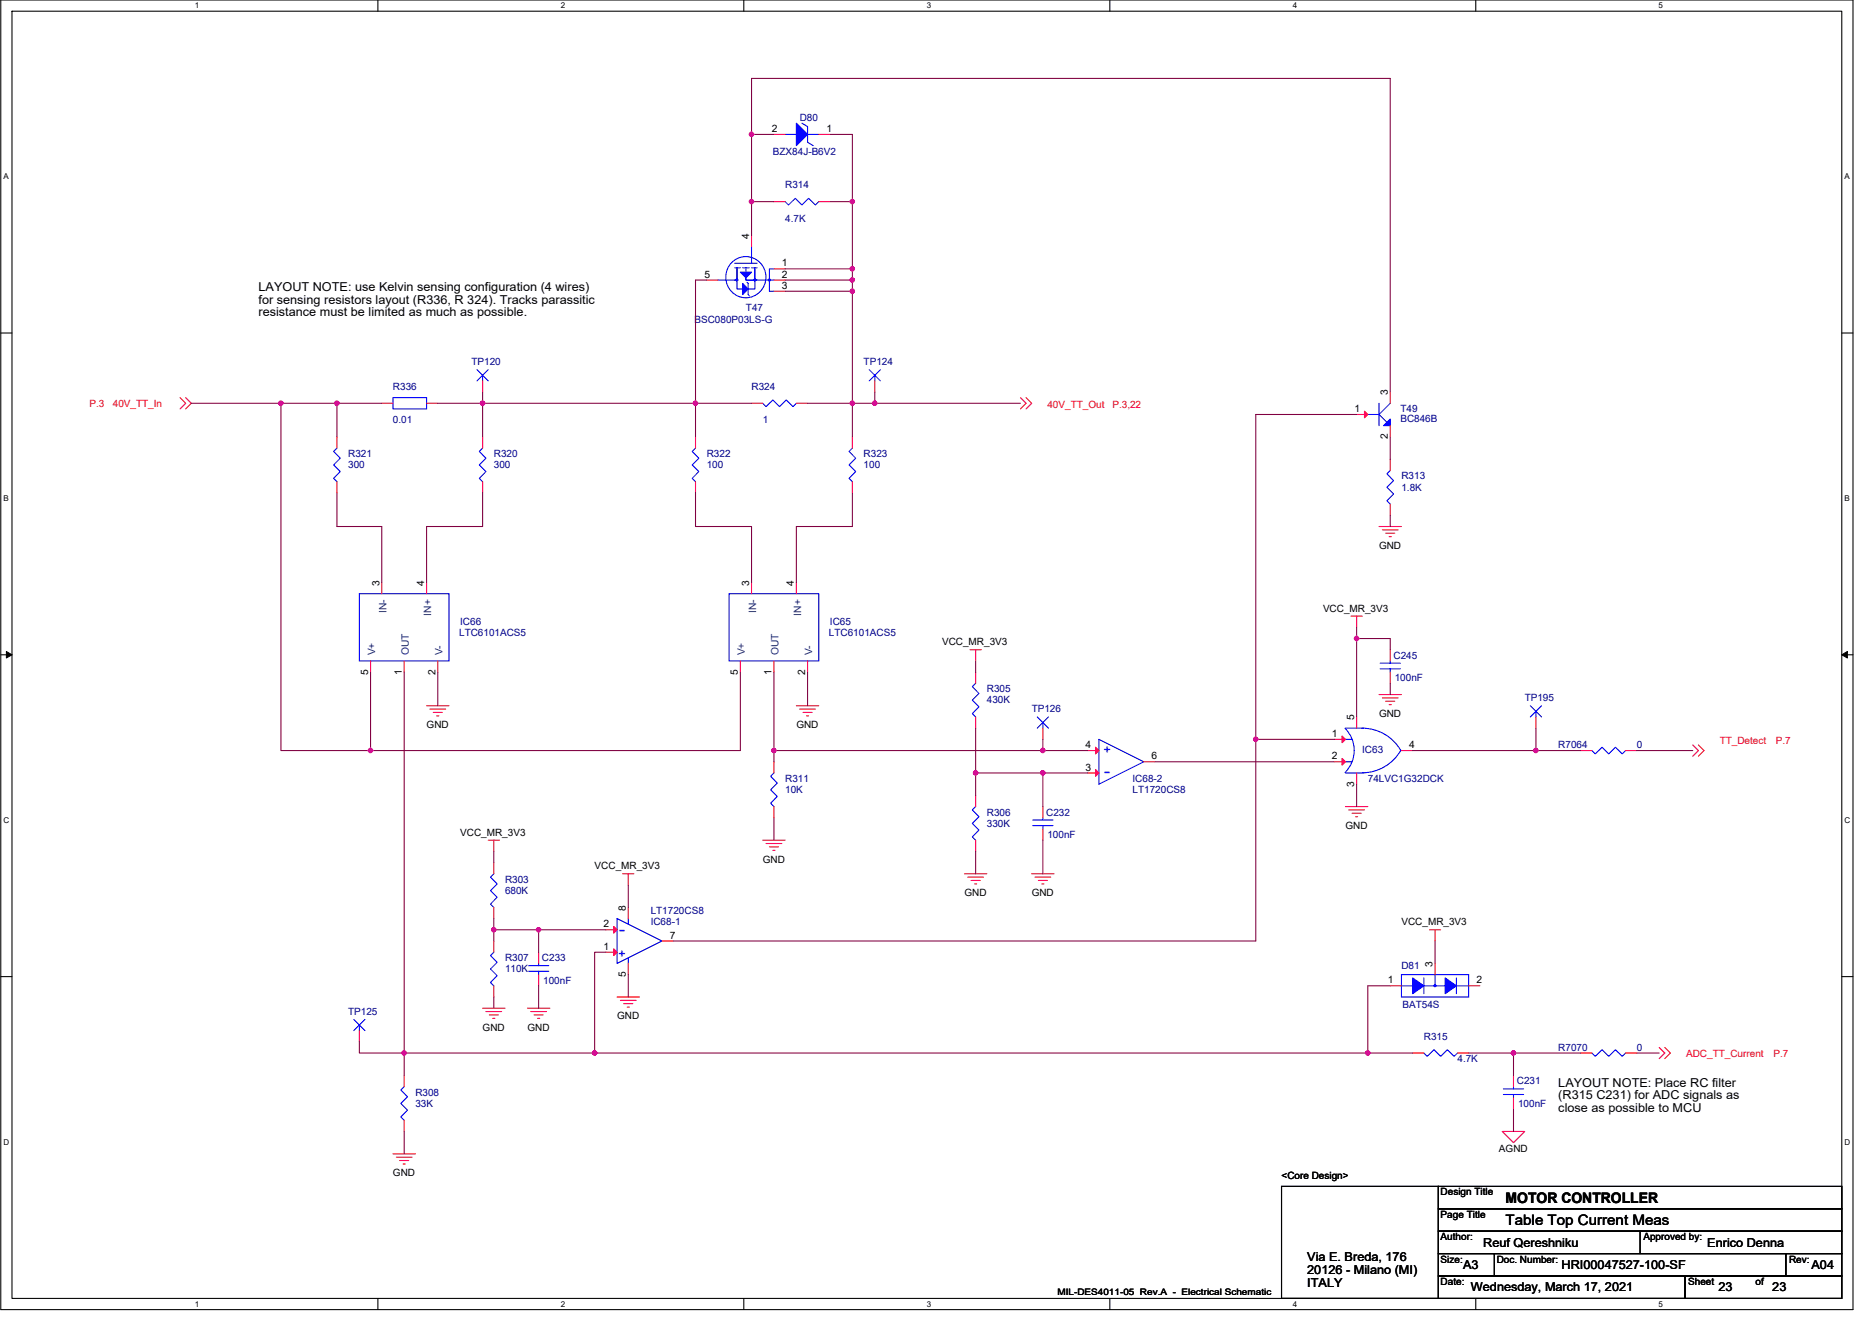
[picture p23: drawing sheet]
<svg xmlns="http://www.w3.org/2000/svg" width="297mm" height="210mm" viewBox="0 0 297 210" stroke-linecap="round" stroke-linejoin="round" font-family="sans-serif">
<defs><g id="words">
<g font-size="2.3">
<text x="238.9" y="191">MOTOR CONTROLLER</text>
<text x="238.9" y="194.5">Table Top Current Meas</text>
</g>
<g font-size="2.1" fill="#00f">
<text x="176.3" y="118.4" transform="rotate(180 176.3 118.4)">+</text>
<text x="176.3" y="122" transform="rotate(180 176.3 122)">-</text>
<text x="98.1" y="148.3">-</text>
<text x="98.1" y="151.8">+</text>
</g>
<g font-size="1.9">
<text x="41" y="46.2">LAYOUT NOTE: use Kelvin sensing configuration (4 wires)</text>
<text x="41" y="48.2">for sensing resistors layout (R336, R 324). Tracks parassitic</text>
<text x="41" y="50.2">resistance must be limited as much as possible.</text>
<text x="247.3" y="172.4">LAYOUT NOTE: Place RC filter</text>
<text x="247.3" y="174.5">(R315 C231) for ADC signals as</text>
<text x="247.3" y="176.5">close as possible to MCU</text>
<text x="235.3" y="197.9">Reuf Qereshniku</text>
<text x="270.9" y="197.9">Enrico Denna</text>
<text x="207.4" y="200.2">Via E. Breda, 176</text>
<text x="207.4" y="202.2">20126 - Milano (MI)</text>
<text x="232.2" y="201.4">A3</text>
<text x="247.8" y="201.4">HRI00047527-100-SF</text>
<text x="287.4" y="201.4">A04</text>
<text x="207.4" y="204.2">ITALY</text>
<text x="233.4" y="205">Wednesday, March 17, 2021</text>
<text x="272.7" y="205">23</text>
<text x="281.2" y="205">23</text>
</g>
<g font-size="1.6">
<text x="122.4" y="21">2</text>
<text x="131.2" y="21">1</text>
<text x="118.9" y="37.9" transform="rotate(-90 118.9 37.9)">4</text>
<text x="111.8" y="44.1">5</text>
<text x="124.1" y="42.3">1</text>
<text x="124.1" y="44.1">2</text>
<text x="124.1" y="45.8">3</text>
<text x="214.9" y="65.4">1</text>
<text x="220.2" y="62.8" transform="rotate(-90 220.2 62.8)">3</text>
<text x="220.2" y="69.7" transform="rotate(-90 220.2 69.7)">2</text>
<text x="218.8" y="87.1">GND</text>
<text x="60.2" y="93" transform="rotate(-90 60.2 93)">3</text>
<text x="67.3" y="93" transform="rotate(-90 67.3 93)">4</text>
<text x="118.9" y="93" transform="rotate(-90 118.9 93)">3</text>
<text x="126" y="93" transform="rotate(-90 126 93)">4</text>
<text x="209.9" y="97.1">VCC_MR_3V3</text>
<text x="58.4" y="107.1" transform="rotate(-90 58.4 107.1)">5</text>
<text x="63.8" y="107.1" transform="rotate(-90 63.8 107.1)">1</text>
<text x="69.1" y="107.1" transform="rotate(-90 69.1 107.1)">2</text>
<text x="117.1" y="107.1" transform="rotate(-90 117.1 107.1)">5</text>
<text x="122.4" y="107.1" transform="rotate(-90 122.4 107.1)">1</text>
<text x="127.8" y="107.1" transform="rotate(-90 127.8 107.1)">2</text>
<text x="149.5" y="102.4">VCC_MR_3V3</text>
<text x="218.8" y="113.8">GND</text>
<text x="67.7" y="115.6">GND</text>
<text x="126.4" y="115.6">GND</text>
<text x="172.2" y="118.7">4</text>
<text x="211.3" y="117">1</text>
<text x="214.9" y="114.3" transform="rotate(-90 214.9 114.3)">5</text>
<text x="223.6" y="118.7">4</text>
<text x="172.2" y="122.3">3</text>
<text x="182.7" y="120.5">6</text>
<text x="211.3" y="120.5">2</text>
<text x="214.9" y="124.8" transform="rotate(-90 214.9 124.8)">3</text>
<text x="213.5" y="131.6">GND</text>
<text x="73" y="132.6">VCC_MR_3V3</text>
<text x="94.4" y="138">VCC_MR_3V3</text>
<text x="121" y="136.9">GND</text>
<text x="153" y="142.2">GND</text>
<text x="163.7" y="142.2">GND</text>
<text x="95.8" y="147.2">2</text>
<text x="99.3" y="144.5" transform="rotate(-90 99.3 144.5)">8</text>
<text x="106.3" y="149">7</text>
<text x="222.4" y="146.9">VCC_MR_3V3</text>
<text x="95.8" y="150.7">1</text>
<text x="99.3" y="155.1" transform="rotate(-90 99.3 155.1)">5</text>
<text x="227.3" y="153.4" transform="rotate(-90 227.3 153.4)">3</text>
<text x="97.9" y="161.8">GND</text>
<text x="220.2" y="156.1">1</text>
<text x="234.3" y="156.1">2</text>
<text x="76.6" y="163.6">GND</text>
<text x="83.7" y="163.6">GND</text>
<text x="237.8" y="182.8">AGND</text>
<text x="62.4" y="186.7">GND</text>
<text x="203.3" y="187">&lt;Core Design&gt;</text>
<text x="228.6" y="189.7">Design Title</text>
<text x="228.6" y="193.3">Page Title</text>
<text x="228.6" y="196.8">Author:</text>
<text x="260.8" y="196.8">Approved by:</text>
<text x="228.6" y="200.4">Size:</text>
<text x="228.6" y="203.9">Date:</text>
<text x="237.5" y="200.4">Doc. Number:</text>
<text x="267.9" y="203.9">Sheet</text>
<text x="278.5" y="203.9">of</text>
<text x="283.9" y="200.4">Rev:</text>
</g>
<g font-size="1.6" fill="#000080">
<text x="126.9" y="19.2">D80</text>
<text x="122.6" y="24.5">BZX84J-B6V2</text>
<text x="124.6" y="29.9">R314</text>
<text x="124.6" y="35.2">4.7K</text>
<text x="110.2" y="51.2">BSC080P03LS-G</text>
<text x="118.4" y="49.4">T47</text>
<text x="74.8" y="58">TP120</text>
<text x="137" y="58">TP124</text>
<text x="62.4" y="61.9">R336</text>
<text x="119.2" y="61.9">R324</text>
<text x="222.2" y="65.4">T49</text>
<text x="62.4" y="67.2">0.01</text>
<text x="121" y="67.2">1</text>
<text x="222.2" y="67">BC846B</text>
<text x="55.2" y="72.5">R321</text>
<text x="55.2" y="74.3">300</text>
<text x="78.4" y="72.5">R320</text>
<text x="78.4" y="74.3">300</text>
<text x="112.1" y="72.5">R322</text>
<text x="112.1" y="74.3">100</text>
<text x="137" y="72.5">R323</text>
<text x="137" y="74.3">100</text>
<text x="222.4" y="76.1">R313</text>
<text x="222.4" y="77.9">1.8K</text>
<text x="72.9" y="101">LTC6101ACS5</text>
<text x="73" y="99.2">IC66</text>
<text x="131.5" y="101">LTC6101ACS5</text>
<text x="131.7" y="99.2">IC65</text>
<text x="221.1" y="104.5">C245</text>
<text x="156.6" y="109.9">R305</text>
<text x="156.6" y="111.7">430K</text>
<text x="163.7" y="113.1">TP126</text>
<text x="221.3" y="108.1">100nF</text>
<text x="241.9" y="111.3">TP195</text>
<text x="216.2" y="119.5">IC63</text>
<text x="247.3" y="118.8">R7064</text>
<text x="259.7" y="118.8">0</text>
<text x="124.6" y="124.1">R311</text>
<text x="124.6" y="125.9">10K</text>
<text x="179.7" y="124.1">IC68-2</text>
<text x="179.7" y="125.9">LT1720CS8</text>
<text x="217" y="124.1">74LVC1G32DCK</text>
<text x="156.6" y="129.4">R306</text>
<text x="156.6" y="131.2">330K</text>
<text x="166" y="129.4">C232</text>
<text x="166.2" y="133">100nF</text>
<text x="80.1" y="140.1">R303</text>
<text x="80.1" y="141.9">680K</text>
<text x="103.2" y="146.9">IC68-1</text>
<text x="103.2" y="145.1">LT1720CS8</text>
<text x="80.1" y="152.5">R307</text>
<text x="80.1" y="154.3">110K</text>
<text x="86" y="152.5">C233</text>
<text x="222.4" y="153.8">D81</text>
<text x="55.2" y="161.1">TP125</text>
<text x="86.2" y="156.1">100nF</text>
<text x="222.5" y="160">BAT54S</text>
<text x="225.9" y="165">R315</text>
<text x="247.3" y="166.8">R7070</text>
<text x="259.7" y="166.8">0</text>
<text x="65.9" y="173.9">R308</text>
<text x="231.3" y="168.6">4.7K</text>
<text x="240.7" y="172.1">C231</text>
<text x="65.9" y="175.7">33K</text>
<text x="240.9" y="175.7">100nF</text>
</g>
<g font-size="1.6" fill="#f00">
<text x="14.2" y="64.5">P.3</text>
<text x="17.9" y="64.5">40V_TT_In</text>
<text x="166.2" y="64.7">40V_TT_Out</text>
<text x="176.5" y="64.7">P.3,22</text>
<text x="272.9" y="118">TT_Detect</text>
<text x="281.8" y="118">P.7</text>
<text x="267.5" y="167.8">ADC_TT_Current</text>
<text x="281.4" y="167.8">P.7</text>
</g>
<g font-size="1.6" fill="#004080">
<text x="61.3" y="97.3" transform="rotate(-90 61.3 97.3)">IN-</text>
<text x="68.4" y="97.7" transform="rotate(-90 68.4 97.7)">IN+</text>
<text x="120" y="97.3" transform="rotate(-90 120 97.3)">IN-</text>
<text x="127.1" y="97.7" transform="rotate(-90 127.1 97.7)">IN+</text>
<text x="59.5" y="104" transform="rotate(-90 59.5 104)">V+</text>
<text x="64.9" y="104" transform="rotate(-90 64.9 104)">OUT</text>
<text x="70.2" y="104" transform="rotate(-90 70.2 104)">V-</text>
<text x="118.2" y="104" transform="rotate(-90 118.2 104)">V+</text>
<text x="123.5" y="104" transform="rotate(-90 123.5 104)">OUT</text>
<text x="128.9" y="104" transform="rotate(-90 128.9 104)">V-</text>
</g>
<text font-size="1.4" x="167.8" y="205.6">MIL-DES4011-05 Rev.A - Electrical Schematic</text>
<g font-size="1.3">
<text x="30.9" y="1.3">1</text>
<text x="89" y="1.3">2</text>
<text x="147" y="1.3">3</text>
<text x="205.1" y="1.3">4</text>
<text x="263.2" y="1.3">5</text>
<text x=".6" y="28.4">A</text>
<text x="292.7" y="28.4">A</text>
<text x=".6" y="79.5">B</text>
<text x="292.7" y="79.5">B</text>
<text x=".6" y="130.6">C</text>
<text x="292.7" y="130.6">C</text>
<text x=".6" y="181.7">D</text>
<text x="292.7" y="181.7">D</text>
<text x="30.9" y="207.4">1</text>
<text x="89" y="207.4">2</text>
<text x="147" y="207.4">3</text>
<text x="205.1" y="207.4">4</text>
<text x="263.2" y="207.4">5</text>
</g>
</g></defs>
<path d="M.1 0h293.9v207.9h-293.9zM1.9 1.8h290.3v204.3h-290.3z" fill="none" stroke="#000" stroke-width=".17"/>
<g fill="#fff">
<path d="M30.9 .2h.7v1.4h-.7z"/>
<path d="M30.9 206.3h.7v1.4h-.7z"/>
</g>
<path d="M60 0v1.8M60 206.1v1.8" fill="none" stroke="#000" stroke-width=".17"/>
<g fill="#fff">
<path d="M89 .2h.7v1.4h-.7z"/>
<path d="M89 206.3h.7v1.4h-.7z"/>
</g>
<path d="M118 0v1.8M118 206.1v1.8" fill="none" stroke="#000" stroke-width=".17"/>
<g fill="#fff">
<path d="M147 .2h.7v1.4h-.7z"/>
<path d="M147 206.3h.7v1.4h-.7z"/>
</g>
<path d="M176.1 0v1.8M176.1 206.1v1.8" fill="none" stroke="#000" stroke-width=".17"/>
<g fill="#fff">
<path d="M205.1 .2h.7v1.4h-.7z"/>
<path d="M205.1 206.3h.7v1.4h-.7z"/>
</g>
<path d="M234.2 0v1.8M234.2 206.1v1.8" fill="none" stroke="#000" stroke-width=".17"/>
<g fill="#fff">
<path d="M263.2 .2h.7v1.4h-.7z"/>
<path d="M263.2 206.3h.7v1.4h-.7z"/>
<path d="M.5 27.3h.9v1.4h-.9z"/>
<path d="M292.7 27.3h.8v1.4h-.8z"/>
<path d="M.6 78.4h.8v1.4h-.8z"/>
<path d="M292.7 78.4h.8v1.4h-.8z"/>
</g>
<path d="M.1 52.9h1.8M292.2 52.9h1.8" fill="none" stroke="#000" stroke-width=".17"/>
<g fill="#fff">
<path d="M.6 129.5h.9v1.4h-.9z"/>
<path d="M292.7 129.5h.9v1.4h-.9z"/>
</g>
<path d="M.1 103.9h1.8M292.2 103.9h1.8" fill="none" stroke="#000" stroke-width=".17"/>
<path d="M1 103.4l.9 .5-.9 .5zM292.2 103.9l.9-.5v1z" fill="#000" stroke="#000" stroke-width=".16"/>
<g fill="#fff">
<path d="M.6 180.5h.9v1.4h-.9z"/>
<path d="M292.7 180.5h.9v1.4h-.9z"/>
</g>
<path d="M.1 155h1.8M292.2 155h1.8M203.3 188.3h24.9v17.8h-24.9zM228.2 191.9h64v3.5h-64zM228.2 195.4h64v3.6h-64zM228.2 199h8.9v3.5h-8.9zM228.2 188.3h64v3.6h-64zM237.1 199h46.3v3.5h-46.3zM260.2 195.4v3.6M283.4 199h8.8v3.5h-8.8zM228.2 202.5h39.2v3.6h-39.2zM267.4 202.5h24.8v3.6h-24.8z" fill="none" stroke="#000" stroke-width=".17"/>
<g fill="none" stroke="#f00" stroke-width=".17">
<path d="M119.2 37.3v1.8M122.8 21.3h1.8M122.8 32h1.8M129.9 21.3h1.8M129.9 32h1.8M112.1 44.4h1.8M122.8 42.7h1.8M122.8 44.4h1.8M122.8 46.2h1.8M28.6 63.1l.9 .9-.9 .9M29.5 63.1l.8 .9-.8 .9M53.5 76.5v1.7"/>
<path d="M53.5 69.3v1.8M60.6 64h1.8M67.7 64h1.8M76.6 60.5v1.7M76.6 76.5v1.7M76.6 69.3v1.8M110.4 76.5v1.7M110.4 69.3v1.8M119.2 64h1.8M126.4 64h1.7M135.3 76.5v1.7M135.3 69.3v1.8"/>
<path d="M138.8 60.5v1.7M161.9 63.1l.9 .9-.9 .9M162.8 63.1l.9 .9-.9 .9M215.3 65.8h1.7M220.6 72.9v1.8M220.6 62.2v1.8M220.6 67.6v1.7M60.6 92.5v1.7M67.7 92.5v1.7M119.2 92.5v1.7M126.4 92.5v1.7M214.4 97.8h1.8"/>
<path d="M215.3 97.8v1.8M218.8 83.6h3.6M219.3 84.1h2.5M219.9 84.6h1.4M220.4 85.2h.4M220.6 80v1.8M58.8 104.9v1.8M64.1 104.9v1.8M67.7 112h3.5M68.2 112.5h2.5M68.7 113.1h1.5M69.3 113.6h.3"/>
<path d="M69.5 104.9v1.8M117.5 104.9v1.8M122.8 104.9v1.8M126.4 112h3.5M126.9 112.5h2.5M127.4 113.1h1.5M128 113.6h.3M128.1 104.9v1.8M153.9 103.1h1.8M154.8 103.1v1.8M154.8 113.8v1.8M154.8 106.7v1.8"/>
<path d="M165.5 115.6v1.7M172.6 119.1h1.8M211.7 117.3h1.8M215.3 113.8v1.8M218.8 110.2h3.6M219.3 110.8h2.5M219.9 111.3h1.4M220.4 111.8h.4M220.6 103.1v1.8M220.6 106.7v1.8M222.4 119.1h1.8M243.7 113.8v1.8"/>
<path d="M250.8 119.1h1.8M257.9 119.1h1.8M268.6 118.2l.9 .9-.9 .9M269.5 118.2l.9 .9-.9 .9M77.5 133.3h1.7M78.4 133.3v1.8M78.4 136.9v1.8M98.8 138.7h1.8M99.7 138.7v1.8M121 133.3h3.6M121.6 133.9h2.5M122.1 134.4h1.4"/>
<path d="M122.6 135h.4M122.8 128v1.8M122.8 120.9v1.8M153 138.7h3.6M153.6 139.2h2.5M154.1 139.7h1.4M154.8 133.3v1.8M154.8 126.2v1.8M163.7 138.7h3.6M164.2 139.2h2.5M164.8 139.7h1.4M165.5 128v1.8"/>
<path d="M165.5 131.6v1.8M172.6 122.7h1.8M181.5 120.9h1.8M211.7 120.9h1.8M213.5 128h3.5M214 128.5h2.5M214.5 129.1h1.5M215.1 129.6h.3M215.3 122.7v1.8M78.4 156.5v1.7M78.4 149.4v1.7M78.4 144v1.8"/>
<path d="M85.5 151.1v1.8M85.5 154.7v1.8M96.1 147.6h1.8M96.1 151.1h1.8M97.9 158.2h3.6M98.4 158.8h2.5M99 159.3h1.4M99.5 159.9h.4M99.7 144v1.8M99.7 152.9v1.8M105 149.4h1.8M154.6 140.3h.4"/>
<path d="M165.3 140.3h.3M220.6 156.5h1.8M226.8 147.6h1.8M227.7 147.6v1.8M227.7 152.9v1.8M233 156.5h1.8M57 163.6v1.8M64.1 177.8v1.8M64.1 170.7v1.8M76.6 160h3.5M77.1 160.5h2.5M77.6 161.1h1.5"/>
<path d="M78.2 161.6h.3M83.7 160h3.5M84.2 160.5h2.5M84.7 161.1h1.5M85.3 161.6h.3M224.2 167.1h1.7M231.3 167.1h1.7M238.4 179.6h3.5l-1.7 1.8zM240.2 170.7v1.8M240.2 174.2v1.8M250.8 167.1h1.8M257.9 167.1h1.8"/>
<path d="M263.3 166.2l.9 .9-.9 .9M264.2 166.2l.8 .9-.8 .9M62.4 183.1h3.5M62.9 183.7h2.5M63.4 184.2h1.5M64 184.7h.3"/>
</g>
<g fill="none" stroke="#00f" stroke-width=".17">
<path d="M127.3 19.6l.8 .5v2.5l.9 .5M119.2 39.1v2.7M124.6 21.3h1.8M124.6 32l.5 .5 1.1-1 1.1 1 1-1 1.1 1 .5-.5M128.1 21.3h1.8M75.7 58.7l1.8 1.8M76.6 59.6v.9M77.5 58.7l-1.8 1.8M116.1 41.7a3.2 3.2 0 0 1 4.5 0 3.2 3.2 0 0 1 0 4.5 3.2 3.2 0 0 1-4.5 .1 3.3 3.3 0 0 1 0-4.6zM116.6 41.8h3.5M116.6 42.5h.9M116.9 44.5v1.4h.9"/>
<path d="M116.9 42.7v1.7h-.3M116.9 42.5v1.9h-3M117.8 42.5h1.1M118.4 43.7v.7h1.7M118.4 42.5v2h4.4M118.5 44.8l.2 .2v1.8l.2 .1M119.2 42.5h.9M119.8 42.7v1.6M119.8 42.5v3.4h-1.1M122.8 42.7h-.7v3.5h.7M137.9 58.7l1.8 1.8M138.8 59.6v.9"/>
<path d="M139.7 58.7l-1.8 1.8M53.5 71.1l-.6 .5 1.1 1.1-1.1 1.1 1.1 1-1.1 1.1 .6 .6M62.4 63.1h5.3v1.8h-5.3zM76.6 71.1l-.6 .5 1.1 1.1-1.1 1.1 1.1 1-1.1 1.1 .6 .6M110.4 71.1l-.6 .5 1.1 1.1-1.1 1.1 1.1 1-1.1 1.1 .6 .6M121 64l.6 .5 1-1 1.1 1 1.1-1 1 1 .6-.5M135.3 71.1l-.6 .5 1.1 1.1-1.1 1.1 1.1 1-1.1 1.1 .6 .6M217 65.8h1.8M218.8 64v3.6M220.6 74.7l-.5 .5 1 1.1-1 1 1 1.1-1 1.1 .5 .5M220.6 64l-1.8 1.8 1.3 1.2M57 94.2h14.2v10.7h-14.2z"/>
<path d="M115.7 94.2h14.2v10.7h-14.2zM154.8 108.5l-.5 .5 1 1.1-1 1 1 1.1-1 1.1 .5 .5M164.6 113.8l1.8 1.8M165.5 114.7v.9M166.4 113.8l-1.8 1.8M174.4 117.3l7.1 3.6-7.1 3.6zM213.4 115.6a5 5 0 0 1 0 7M213.5 115.6h2.8M213.5 117.3h1M216.1 115.6a7.1 7.1 0 0 1 6.2 3.5M219 106.2h3.2M219 105.3h3.2"/>
<path d="M220.6 104.9v.4M220.6 106.2v.5M222.3 119.1a7.1 7.1 0 0 1-6.2 3.6M242.8 112l1.8 1.8M243.7 112.9v.9M244.6 112l-1.8 1.8M252.6 119.1l.5 .6 1.1-1.1 1.1 1.1 1-1.1 1.1 1.1 .5-.6M78.4 138.7l-.6 .5 1.1 1.1-1.1 1.1 1.1 1-1.1 1.1 .6 .5M122.8 122.7l-.5 .5 1 1.1-1 1 1 1.1-1 1.1 .5 .5M154.8 128l-.5 .5 1 1.1-1 1.1 1 1-1 1.1 .5 .5M163.9 131h3.2M163.9 130.2h3.2"/>
<path d="M165.5 129.8v.4M165.5 131v.6M213.5 122.7h2.8M213.5 120.9h1M78.4 151.1l-.6 .6 1.1 1-1.1 1.1 1.1 1.1-1.1 1 .6 .6M83.9 154.2h3.2M83.9 153.3h3.2M85.5 152.9v.4M85.5 154.2v.5M97.9 145.8l7.1 3.6-7.1 3.5zM99.7 145.8v.9M99.7 152v.9"/>
<path d="M222.4 154.7h10.6v3.5h-10.6zM222.4 156.5h1.8M225.9 156.5h1.8M225.9 155.2v2.5M227.7 156.5h5.3M227.7 154.7v1.8M231.1 155.2v2.5M56.1 161.8l1.8 1.8M57 162.7v.9M57.9 161.8l-1.8 1.8M64.1 172.5l-.5 .5 1.1 1.1-1.1 1 1.1 1.1-1.1 1.1 .5 .5M225.9 167.1l.6 .6 1-1.1 1.1 1.1 1.1-1.1 1 1.1 .6-.6"/>
<path d="M238.5 173.7h3.3M238.5 172.8h3.3M240.2 172.5v.3M240.2 173.7v.5M252.6 167.1l.5 .6 1.1-1.1 1.1 1.1 1-1.1 1.1 1.1 .5-.6"/>
</g>
<g fill="#f00" stroke="#f00" stroke-width=".17">
<path d="M173.8 122.2l.6 .5-.6 .5z"/>
<path d="M173.8 118.6l.6 .5-.6 .6z"/>
<path d="M97.4 147l.5 .6-.5 .5z"/>
<path d="M97.4 150.6l.5 .5-.5 .6z"/>
<path d="M213 116.8l.5 .5-.5 .6z"/>
<path d="M213 120.4l.5 .5-.5 .5z"/>
<path d="M216.5 65.3l.5 .5-.5 .5z"/>
</g>
<g fill="#00f" stroke="#00f" stroke-width=".17">
<path d="M126.4 19.6l1.7 1.7-1.7 1.8z" fill-rule="evenodd"/>
<path d="M224.2 155.2l1.7 1.3-1.7 1.2z" fill-rule="evenodd"/>
<path d="M227.6 156.3h.2v.3h-.2z" fill-rule="evenodd"/>
<path d="M229.3 155.2l1.8 1.3-1.8 1.2z" fill-rule="evenodd"/>
<path d="M117.5 43.2h1.7l-.8 .9z" fill-rule="evenodd"/>
<path d="M117.8 45l.9 .9-.9 .9z" fill-rule="evenodd"/>
<path d="M116.8 44.3h.2v.2h-.2z" fill-rule="evenodd"/>
<path d="M119.7 44.3h.2v.2h-.2z" fill-rule="evenodd"/>
<path d="M122 44.3h.2v.2h-.2z" fill-rule="evenodd"/>
<path d="M220.1 67l.5-.5v1.1h-1.1z" fill-rule="evenodd"/>
</g>
<g fill="none" stroke="#800040" stroke-width=".17">
<path d="M119.2 21.3h3.6M119.2 32h3.6M119.2 21.3v-8.9h101.4v49.8M119.2 21.3v10.7M119.2 32v5.3M131.7 21.3h3.6v10.7M131.7 32h3.6M135.3 32v10.7M112.1 44.4h-1.7v19.6M124.6 46.2h10.7M124.6 42.7h10.7v1.7M124.6 44.4h10.7"/>
<path d="M135.3 44.4v1.8M135.3 46.2v17.8M30.3 64h23.2M44.6 64v55.1h14.2M53.5 64v5.3M53.5 78.2v5.4h7.1v8.9M53.5 64h7.1M69.5 64h7.1M76.6 78.2v5.4h-8.9v8.9M76.6 64v5.3M76.6 62.2v1.8M76.6 64h33.8"/>
<path d="M110.4 64v5.3M110.4 78.2v5.4h8.8v8.9M110.4 64h8.8M128.1 64h7.2M135.3 64v5.3M135.3 78.2v5.4h-8.9v8.9M135.3 64h3.5M138.8 64h23.1M138.8 62.2v1.8M215.3 65.8h-16v51.5M220.6 69.3v3.6M215.3 99.6v1.7"/>
<path d="M220.6 81.8v1.8M58.8 106.7v12.4M64.1 106.7v60.4M69.5 106.7v5.3M117.5 106.7v12.4h-58.7M122.8 119.1h42.7M122.8 119.1v1.8M122.8 106.7v12.4M128.1 106.7v5.3M154.8 115.6v7.1M154.8 104.9v1.8M165.5 117.3v1.8"/>
<path d="M165.5 119.1h7.1M199.3 117.3h12.4M199.3 117.3v32.1h-92.5M215.3 101.3h5.3v1.8M215.3 101.3v12.5M220.6 108.5v1.7M224.2 119.1h19.5M243.7 119.1h7.1M243.7 115.6v3.5M259.7 119.1h8.9M78.4 135.1v1.8M122.8 129.8v3.6"/>
<path d="M154.8 122.7h10.7M154.8 122.7v3.5M154.8 135.1v3.6M165.5 122.7v5.3M165.5 133.3v5.4M165.5 122.7h7.1M183.3 120.9h28.4M215.3 124.5v3.5M78.4 145.8v1.8M78.4 147.6v1.8M78.4 158.2v1.8M78.4 147.6h7.1"/>
<path d="M85.5 147.6v3.5M85.5 156.5v3.5M85.5 147.6h10.6M96.1 151.1h-1.7v16M99.7 140.5v3.5M99.7 154.7v3.5M220.6 156.5h-3.6v10.6M227.7 149.4v3.5M57 165.4v1.7h7.1M64.1 179.6v3.5M64.1 167.1v3.6M64.1 167.1h30.3"/>
<path d="M94.4 167.1h122.6M217 167.1h7.2M233 167.1h7.2M240.2 167.1h10.6M240.2 176v3.6M240.2 167.1v3.6M259.7 167.1h3.6"/>
</g>
<g fill="#f0f" stroke="#f0f" stroke-width=".17">
<circle cx="53.5" cy="64" r=".35"/>
<circle cx="76.6" cy="64" r=".35"/>
<circle cx="64.1" cy="167.1" r=".35"/>
<circle cx="154.8" cy="122.7" r=".35"/>
<circle cx="165.5" cy="122.7" r=".35"/>
<circle cx="199.2" cy="117.3" r=".35"/>
<circle cx="243.7" cy="119.1" r=".35"/>
<circle cx="44.6" cy="64" r=".35"/>
<circle cx="119.2" cy="32" r=".35"/>
<circle cx="119.2" cy="21.3" r=".35"/>
<circle cx="135.2" cy="32" r=".35"/>
<circle cx="138.8" cy="64" r=".35"/>
<circle cx="58.8" cy="119.1" r=".35"/>
<circle cx="135.2" cy="44.4" r=".35"/>
<circle cx="135.2" cy="64" r=".35"/>
<circle cx="135.2" cy="46.2" r=".35"/>
<circle cx="110.3" cy="64" r=".35"/>
<circle cx="135.2" cy="42.7" r=".35"/>
<circle cx="165.5" cy="119.1" r=".35"/>
<circle cx="122.8" cy="119.1" r=".35"/>
<circle cx="215.2" cy="101.3" r=".35"/>
<circle cx="240.1" cy="167.1" r=".35"/>
<circle cx="78.3" cy="147.6" r=".35"/>
<circle cx="85.5" cy="147.6" r=".35"/>
<circle cx="94.3" cy="167.1" r=".35"/>
<circle cx="217" cy="167.1" r=".35"/>
</g>
<use href="#words"/>
</svg>
